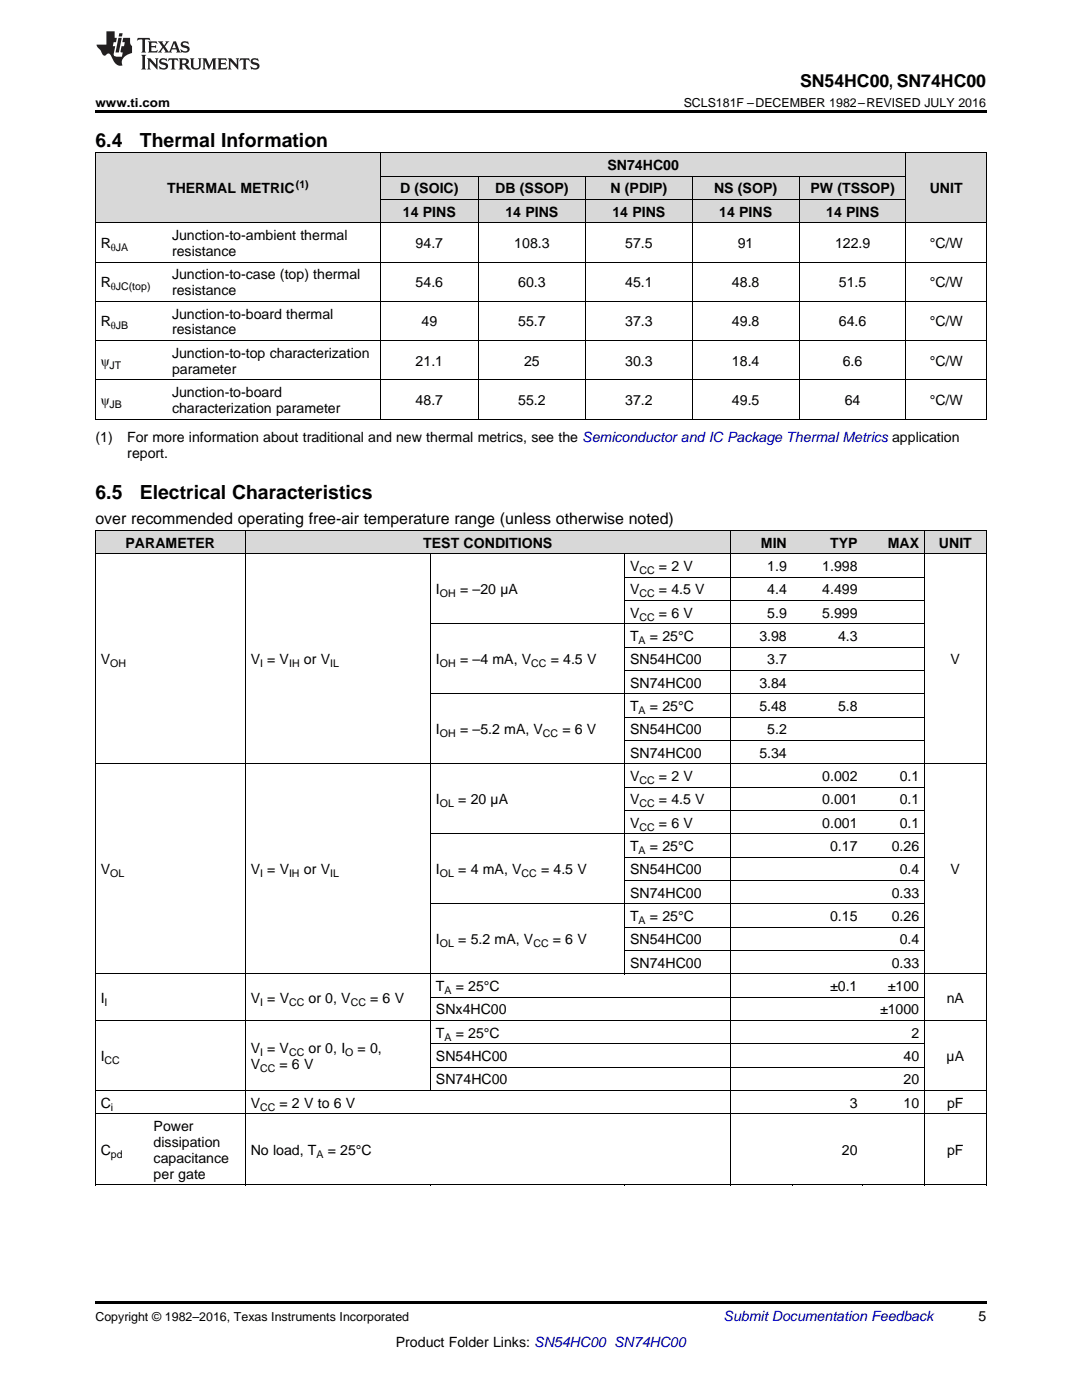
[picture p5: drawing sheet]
<svg xmlns="http://www.w3.org/2000/svg" width="216mm" height="279mm" viewBox="0 0 216 279" stroke-linecap="round" stroke-linejoin="round" font-family="sans-serif">
<defs><g id="words">
<g font-size="3.9">
<text x="19" y="29.3">6.4</text>
<text x="27.9" y="29.3">Thermal Information</text>
<text x="19" y="99.5">6.5</text>
<text x="27.9" y="99.5">Electrical Characteristics</text>
</g>
<text font-size="3.5" x="159.6" y="17.3">SN54HC00, SN74HC00</text>
<text font-size="3.2" x="19" y="104.7">over recommended operating free-air temperature range (unless otherwise noted)</text>
<g font-size="2.8">
<text x="121.2" y="33.9">SN74HC00</text>
<text x="33.3" y="38.6">THERMAL METRIC</text>
<text x="79.8" y="38.6">D (SOIC)</text>
<text x="98.8" y="38.6">DB (SSOP)</text>
<text x="121.8" y="38.6">N (PDIP)</text>
<text x="142.5" y="38.6">NS (SOP)</text>
<text x="161.7" y="38.6">PW (TSSOP)</text>
<text x="185.5" y="38.6">UNIT</text>
<text x="34.3" y="47.9">Junction-to-ambient thermal</text>
<text x="80.4" y="43.3">14 PINS</text>
<text x="100.9" y="43.3">14 PINS</text>
<text x="122.2" y="43.3">14 PINS</text>
<text x="143.5" y="43.3">14 PINS</text>
<text x="164.9" y="43.3">14 PINS</text>
<text x="20.1" y="49.5">R</text>
<text x="34.3" y="51.1">resistance</text>
<text x="82.9" y="49.5">94.7</text>
<text x="102.6" y="49.5">108.3</text>
<text x="124.7" y="49.5">57.5</text>
<text x="147.2" y="49.5">91</text>
<text x="166.6" y="49.5">122.9</text>
<text x="185.5" y="49.5">°C/W</text>
<text x="20.1" y="57.3">R</text>
<text x="34.3" y="55.7">Junction-to-case (top) thermal</text>
<text x="34.3" y="58.9">resistance</text>
<text x="82.9" y="57.3">54.6</text>
<text x="103.4" y="57.3">60.3</text>
<text x="124.7" y="57.3">45.1</text>
<text x="146" y="57.3">48.8</text>
<text x="167.4" y="57.3">51.5</text>
<text x="185.5" y="57.3">°C/W</text>
<text x="20.1" y="65.2">R</text>
<text x="34.3" y="63.6">Junction-to-board thermal</text>
<text x="84.1" y="65.2">49</text>
<text x="103.4" y="65.2">55.7</text>
<text x="124.7" y="65.2">37.3</text>
<text x="146" y="65.2">49.8</text>
<text x="167.4" y="65.2">64.6</text>
<text x="185.5" y="65.2">°C/W</text>
<text x="34.3" y="66.7">resistance</text>
<text x="34.3" y="71.4">Junction-to-top characterization</text>
<text x="20.1" y="73">ψ</text>
<text x="34.3" y="74.6">parameter</text>
<text x="82.9" y="73">21.1</text>
<text x="104.6" y="73">25</text>
<text x="124.7" y="73">30.3</text>
<text x="146" y="73">18.4</text>
<text x="168.2" y="73">6.6</text>
<text x="185.5" y="73">°C/W</text>
<text x="20.1" y="80.8">ψ</text>
<text x="34.3" y="79.2">Junction-to-board</text>
<text x="34.3" y="82.4">characterization parameter</text>
<text x="82.9" y="80.8">48.7</text>
<text x="103.4" y="80.8">55.2</text>
<text x="124.7" y="80.8">37.2</text>
<text x="146" y="80.8">49.5</text>
<text x="168.6" y="80.8">64</text>
<text x="185.5" y="80.8">°C/W</text>
<text x="19" y="88.3">(1)</text>
<text x="25.4" y="88.3">For more information about traditional and new thermal metrics, see the Semiconductor and IC Package Thermal Metrics application</text>
<text x="25.4" y="91.4">report.</text>
<text x="25" y="109.3">PARAMETER</text>
<text x="84.5" y="109.3">TEST CONDITIONS</text>
<text x="125.7" y="114">V</text>
<text x="131.5" y="114">= 2 V</text>
<text x="151.8" y="109.3">MIN</text>
<text x="153.1" y="114">1.9</text>
<text x="164.1" y="114">1.998</text>
<text x="165.6" y="109.3">TYP</text>
<text x="177.2" y="109.3">MAX</text>
<text x="187.4" y="109.3">UNIT</text>
<text x="87" y="118.6">I</text>
<text x="91.8" y="118.6">= –20 µA</text>
<text x="125.7" y="118.6">V</text>
<text x="131.5" y="118.6">= 4.5 V</text>
<text x="153.1" y="118.6">4.4</text>
<text x="164.1" y="118.6">4.499</text>
<text x="125.7" y="123.3">V</text>
<text x="131.5" y="123.3">= 6 V</text>
<text x="153.1" y="123.3">5.9</text>
<text x="164.1" y="123.3">5.999</text>
<text x="125.7" y="128">T</text>
<text x="129.7" y="128">= 25°C</text>
<text x="151.5" y="128">3.98</text>
<text x="167.2" y="128">4.3</text>
<text x="20.1" y="132.6">V</text>
<text x="50" y="132.6">V = V</text>
<text x="60.6" y="132.6">or V</text>
<text x="87" y="132.6">I</text>
<text x="91.8" y="132.6">= –4 mA, V</text>
<text x="109.9" y="132.6">= 4.5 V</text>
<text x="125.7" y="132.6">SN54HC00</text>
<text x="125.7" y="137.3">SN74HC00</text>
<text x="151.5" y="137.3">3.84</text>
<text x="153.1" y="132.6">3.7</text>
<text x="189.7" y="132.6">V</text>
<text x="125.7" y="141.9">T</text>
<text x="129.7" y="141.9">= 25°C</text>
<text x="151.5" y="141.9">5.48</text>
<text x="167.2" y="141.9">5.8</text>
<text x="87" y="146.6">I</text>
<text x="91.8" y="146.6">= –5.2 mA, V</text>
<text x="112.2" y="146.6">= 6 V</text>
<text x="125.7" y="146.6">SN54HC00</text>
<text x="153.1" y="146.6">5.2</text>
<text x="125.7" y="151.2">SN74HC00</text>
<text x="125.7" y="155.9">V</text>
<text x="131.5" y="155.9">= 2 V</text>
<text x="151.5" y="151.2">5.34</text>
<text x="164.1" y="155.9">0.002</text>
<text x="179.5" y="155.9">0.1</text>
<text x="87" y="160.5">I</text>
<text x="91.4" y="160.5">= 20 µA</text>
<text x="125.7" y="160.5">V</text>
<text x="131.5" y="160.5">= 4.5 V</text>
<text x="164.1" y="160.5">0.001</text>
<text x="179.5" y="160.5">0.1</text>
<text x="125.7" y="165.2">V</text>
<text x="131.5" y="165.2">= 6 V</text>
<text x="164.1" y="165.2">0.001</text>
<text x="179.5" y="165.2">0.1</text>
<text x="125.7" y="169.9">T</text>
<text x="129.7" y="169.9">= 25°C</text>
<text x="165.6" y="169.9">0.17</text>
<text x="177.9" y="169.9">0.26</text>
<text x="20.1" y="174.5">V</text>
<text x="50" y="174.5">V = V</text>
<text x="60.6" y="174.5">or V</text>
<text x="87" y="174.5">I</text>
<text x="91.4" y="174.5">= 4 mA, V</text>
<text x="108" y="174.5">= 4.5 V</text>
<text x="125.7" y="174.5">SN54HC00</text>
<text x="125.7" y="179.2">SN74HC00</text>
<text x="177.9" y="179.2">0.33</text>
<text x="179.5" y="174.5">0.4</text>
<text x="189.7" y="174.5">V</text>
<text x="125.7" y="183.8">T</text>
<text x="129.7" y="183.8">= 25°C</text>
<text x="165.6" y="183.8">0.15</text>
<text x="177.9" y="183.8">0.26</text>
<text x="87" y="188.5">I</text>
<text x="91.4" y="188.5">= 5.2 mA, V</text>
<text x="110.3" y="188.5">= 6 V</text>
<text x="125.7" y="188.5">SN54HC00</text>
<text x="179.5" y="188.5">0.4</text>
<text x="87" y="197.8">T</text>
<text x="90.9" y="197.8">= 25°C</text>
<text x="125.7" y="193.1">SN74HC00</text>
<text x="165.7" y="197.8">±0.1</text>
<text x="177.2" y="197.8">±100</text>
<text x="177.9" y="193.1">0.33</text>
<text x="20.1" y="200.1">I</text>
<text x="50" y="200.1">V = V</text>
<text x="61.6" y="200.1">or 0, V</text>
<text x="73.9" y="200.1">= 6 V</text>
<text x="87" y="202.5">SNx4HC00</text>
<text x="175.6" y="202.5">±1000</text>
<text x="188.9" y="200.1">nA</text>
<text x="87" y="207.1">T</text>
<text x="90.9" y="207.1">= 25°C</text>
<text x="181.9" y="207.1">2</text>
<text x="20.1" y="211.8">I</text>
<text x="50" y="210.2">V = V</text>
<text x="50" y="213.4">V</text>
<text x="55.8" y="213.4">= 6 V</text>
<text x="61.6" y="210.2">or 0, I</text>
<text x="71.4" y="210.2">= 0,</text>
<text x="87" y="211.8">SN54HC00</text>
<text x="180.3" y="211.8">40</text>
<text x="188.9" y="211.8">µA</text>
<text x="20.1" y="221.1">C</text>
<text x="50" y="221.1">V</text>
<text x="55.8" y="221.1">= 2 V to 6 V</text>
<text x="87" y="216.4">SN74HC00</text>
<text x="169.5" y="221.1">3</text>
<text x="180.3" y="216.4">20</text>
<text x="180.3" y="221.1">10</text>
<text x="189" y="221.1">pF</text>
<text x="30.7" y="225.7">Power</text>
<text x="20.1" y="230.5">C</text>
<text x="30.7" y="228.9">dissipation</text>
<text x="30.7" y="232.1">capacitance</text>
<text x="50" y="230.5">No load, T</text>
<text x="65.4" y="230.5">= 25°C</text>
<text x="168" y="230.5">20</text>
<text x="189" y="230.5">pF</text>
<text x="30.7" y="235.3">per gate</text>
<text x="195.3" y="263.6">5</text>
<text x="79" y="268.9">Product Folder Links: SN54HC00 SN74HC00</text>
</g>
<text font-size="2.8" fill="#0000c8" x="144.4" y="263.6">Submit Documentation Feedback</text>
<g font-size="2.5">
<text x="19" y="21.4">www.ti.com</text>
<text x="136.4" y="21.4">SCLS181F –DECEMBER 1982–REVISED JULY 2016</text>
<text x="19" y="263.6">Copyright © 1982–2016, Texas Instruments Incorporated</text>
</g>
<g font-size="2.1">
<text x="59" y="37.5">(1)</text>
<text x="22.1" y="50.1">θJA</text>
<text x="22.1" y="57.9">θJC(top)</text>
<text x="22.1" y="65.7">θJB</text>
<text x="21.9" y="73.6">JT</text>
<text x="21.9" y="81.4">JB</text>
<text x="87.8" y="119.2">OH</text>
<text x="127.6" y="114.5">CC</text>
<text x="127.6" y="119.2">CC</text>
<text x="127.6" y="123.9">CC</text>
<text x="127.4" y="128.5">A</text>
<text x="22" y="133.2">OH</text>
<text x="51.9" y="133.2">I</text>
<text x="57.7" y="133.2">IH</text>
<text x="65.9" y="133.2">IL</text>
<text x="87.8" y="133.2">OH</text>
<text x="106" y="133.2">CC</text>
<text x="127.4" y="142.5">A</text>
<text x="87.8" y="147.1">OH</text>
<text x="108.3" y="147.1">CC</text>
<text x="87.8" y="161.1">OL</text>
<text x="127.6" y="156.5">CC</text>
<text x="127.6" y="161.1">CC</text>
<text x="127.6" y="165.8">CC</text>
<text x="127.4" y="170.4">A</text>
<text x="22" y="175.1">OL</text>
<text x="51.9" y="175.1">I</text>
<text x="57.7" y="175.1">IH</text>
<text x="65.9" y="175.1">IL</text>
<text x="87.8" y="175.1">OL</text>
<text x="104.1" y="175.1">CC</text>
<text x="127.4" y="184.4">A</text>
<text x="87.8" y="189.1">OL</text>
<text x="106.4" y="189.1">CC</text>
<text x="20.9" y="200.7">I</text>
<text x="51.9" y="200.7">I</text>
<text x="57.7" y="200.7">CC</text>
<text x="70" y="200.7">CC</text>
<text x="88.7" y="198.4">A</text>
<text x="88.7" y="207.7">A</text>
<text x="20.9" y="212.3">CC</text>
<text x="51.9" y="210.7">I</text>
<text x="51.9" y="213.9">CC</text>
<text x="57.7" y="210.7">CC</text>
<text x="68.9" y="210.7">O</text>
<text x="22.1" y="221.7">i</text>
<text x="51.9" y="221.7">CC</text>
<text x="22.1" y="231.1">pd</text>
<text x="63.1" y="231.1">A</text>
</g>
</g></defs>
<g fill="#d8d8d8">
<path d="M19 105.9h10.6v4.7h-10.6z"/>
<path d="M29.6 105.9h19.4v4.7h-19.4z"/>
<path d="M49 105.9h36.9v4.7h-36.9z"/>
<path d="M85.9 105.9h38.8v4.7h-38.8z"/>
<path d="M124.7 105.9h21.1v4.7h-21.1z"/>
<path d="M145.8 105.9h12.3v4.7h-12.3z"/>
<path d="M158.1 105.9h14.1v4.7h-14.1z"/>
<path d="M172.2 105.9h12.3v4.7h-12.3z"/>
<path d="M184.5 105.9h12.3v4.7h-12.3z"/>
<path d="M19 30.6h14.3v13.9h-14.3z"/>
<path d="M33.3 30.6h42.6v13.9h-42.6z"/>
<path d="M180.8 30.6h16v13.9h-16z"/>
<path d="M75.9 39.9h19.6v4.6h-19.6z"/>
<path d="M95.5 39.9h21.3v4.6h-21.3z"/>
<path d="M116.8 39.9h21.3v4.6h-21.3z"/>
<path d="M138.1 39.9h21.4v4.6h-21.4z"/>
<path d="M159.5 39.9h21.3v4.6h-21.3z"/>
<path d="M75.9 35.2h19.6v4.7h-19.6z"/>
<path d="M95.5 35.2h21.3v4.7h-21.3z"/>
<path d="M116.8 35.2h21.3v4.7h-21.3z"/>
<path d="M138.1 35.2h21.4v4.7h-21.4z"/>
<path d="M159.5 35.2h21.3v4.7h-21.3z"/>
<path d="M75.9 30.6h19.6v4.6h-19.6z"/>
<path d="M95.5 30.6h21.3v4.6h-21.3z"/>
<path d="M116.8 30.6h21.3v4.6h-21.3z"/>
<path d="M138.1 30.6h21.4v4.6h-21.4z"/>
<path d="M159.5 30.6h21.3v4.6h-21.3z"/>
</g>
<g fill="#000">
<path d="M19 22h177.8v.5h-177.8zM19 83.6l.2 .1zM75.8 83.6l.1 .1zM95.4 83.6l.1 .1zM116.7 83.6l.1 .1zM138 83.6l.1 .1zM159.4 83.6l.1 .1zM180.7 83.6l.1 .1zM196.7 83.6l.1 .1zM19 236.5h.2zM48.9 236.5h.1zM85.8 236.5h.1z"/>
<path d="M124.6 236.5h.1zM145.7 236.5h.1zM158 236.5h.1zM172.1 236.5h.1zM184.4 236.5h.1zM196.7 236.5h.1zM19 259.7h177.8v.5h-177.8z"/>
</g>
<g fill="none" stroke="#000" stroke-width=".2">
<path d="M19 30.5h177.8M19.1 30.5v53.2M75.9 30.5v53.2M75.9 39.8h104.9M75.9 35.2h104.9M95.4 35.2v48.5M116.8 35.2v48.5M138.1 35.2v48.5M159.4 35.2v48.5M180.8 30.5v53.2M196.8 30.5v53.2M19 52.3h177.8"/>
<path d="M19 44.5h177.8M19 75.8h177.8M19 68h177.8M19 60.1h177.8M19 83.6h177.8M19 110.5h177.8M19 105.9h177.8M19.1 105.9v130.6M48.9 105.9v130.6M85.9 110.6v107.1M124.6 110.6v83.8M124.7 119.9h59.8"/>
<path d="M124.7 115.2h59.8M145.7 105.9v130.6M184.4 105.9v130.6M196.8 105.9v130.6M85.9 138.5h98.6M85.9 124.5h98.6M124.7 133.8h59.8M124.7 129.2h59.8M19 152.5h177.8M124.7 157.1h59.8M124.7 147.8h59.8M124.7 143.1h59.8"/>
<path d="M85.9 166.4h98.6M124.7 175.7h59.8M124.7 171.1h59.8M124.7 161.8h59.8M19 194.4h177.8M85.9 199h98.6M85.9 180.4h98.6M124.7 189.7h59.8M124.7 185h59.8M19 217.6h177.8M19 203.7h177.8M85.9 213h98.6"/>
<path d="M85.9 208.3h98.6M19 236.5h177.8M19 222.3h177.8"/>
</g>
<g fill="#231f20">
<path d="M27.5 7.6l-.1 .5 .4-.2h.6v.1v2.1l-.2 .4h1l-.3-.4v-2.1l.1-.1h.5l.5 .2-.2-.5zM29.5 8.3l.2 .3v1.5l-.2 .4h1.8l.2-.6a1.04 1.04 0 0 1-1.3 .2v-.7h.6l.3 .2v-.6l-.3 .2h-.6v-.6l.8-.1 .4 .3-.2-.5zM31.5 8.3l.9 1.1-.9 1.1h.8l-.2-.2 .5-.7 .4 .7-.2 .2h1.5l-.1-.2 .1-.4h.9l.1 .4-.2 .2h1l-.3-.3-.7-1.9h-.5l-.9 2-.8-1 .9-1h-.8l.1 .3-.3 .5-.4-.6 .2-.2zM34.7 8.6l.4 1h-.7zM36.3 8.4a.63 .63 0 0 0-.2 .7 .63 .63 0 0 0 .6 .4l.6 .2 .1 .2a.75 .75 0 0 1-.7 .4 .75 .75 0 0 1-.6-.5l.1 .7 .1-.1a1.11 1.11 0 0 0 1.5-.6 1.13 1.13 0 0 0-1.2-.8l-.1-.4a1.04 1.04 0 0 1 1.2 .2l-.2-.5-.1 .1-.5-.2zM28.2 10.9l.2 .4v2.2l-.2 .4h1l-.3-.4v-2.2l.3-.4zM29.3 11.6l.3 .4v1.5l-.3 .4h.8l-.2-.4v-1.3l1.5 1.7v-1.9l.2-.4h-.7l.2 .4v.9l-1.1-1.3zM32 11.8a.62 .62 0 0 0-.2 .7 .62 .62 0 0 0 .6 .4l.6 .1 .1 .3a.76 .76 0 0 1-.7 .3 .76 .76 0 0 1-.6-.4l.1 .7 .1-.1a1.11 1.11 0 0 0 1.5-.6 1.13 1.13 0 0 0-1.2-.8l-.1-.4a1.04 1.04 0 0 1 1.2 .2l-.2-.6-.1 .1-.5-.1zM33.7 11.6l-.2 .6a.61 .61 0 0 1 .8-.3v1.6l-.2 .4h.9l-.2-.4v-1.6a.63 .63 0 0 1 .8 .3l-.2-.6zM35.6 11.6l.3 .4v1.5l-.3 .4h1l-.2-.2v-.8l.5 .2a.76 .76 0 0 0 1.2 .7l-1-1a.58 .58 0 0 0 .6-.5 .58 .58 0 0 0-.5-.6zM36.4 11.9h.1a.45 .45 0 0 1 .5 .1 .45 .45 0 0 1 .1 .5l-.7 .2zM37.9 11.6l.2 .2a2.17 2.17 0 0 0 .3 1.9 .99 .99 0 0 0 1.6-.6v-1.1l.2-.4h-.7l.2 .2a1.92 1.92 0 0 1-.2 1.8 .6 .6 0 0 1-.9-.5v-1.1l.2-.4zM40.4 11.6l.2 .4v1.5l-.2 .4h.7l-.2-.4v-1.4l.8 1.8 .8-1.8v1.4l-.2 .4h.9l-.2-.4v-1.5l.2-.4h-.8l-.6 1.5-.6-1.5zM43.4 11.6l.2 .4v1.5l-.2 .4h1.8l.2-.6a1.04 1.04 0 0 1-1.3 .1v-.6h.5l.4 .2v-.6l-.4 .2h-.5v-.7h.8l.3 .3-.1-.6zM45.5 11.6l.2 .4v1.5l-.2 .4h.7l-.2-.4v-1.3l1.5 1.7v-1.9l.2-.4h-.7l.2 .4v.9l-1.1-1.3zM47.9 11.6l-.1 .6a.61 .61 0 0 1 .8-.3v1.6l-.3 .4h1l-.3-.4 .1-1.6a.63 .63 0 0 1 .7 .3l-.1-.6zM50.2 11.8a.62 .62 0 0 0-.2 .7 .62 .62 0 0 0 .6 .4l.6 .1 .2 .3a.76 .76 0 0 1-.8 .3 .76 .76 0 0 1-.6-.4l.1 .7 .2-.1a1.11 1.11 0 0 0 1.5-.6 1.13 1.13 0 0 0-1.3-.8l-.1-.4a1.04 1.04 0 0 1 1.2 .2l-.1-.6-.2 .1-.5-.1z"/>
<path d="M21.2 6.3v2.6h-1.9l.1 .4 .7 .9a.91 .91 0 0 0 1 .8 .56 .56 0 0 1 .5-.3 .56 .56 0 0 1 .5 .3l.4 .8a1.53 1.53 0 0 0 1.9 1.2 1.54 1.54 0 0 1 1-2.1l.9-.3v-1.4a1.52 1.52 0 0 1-.3-1.6h-1.4l-.2 .8h.5l-.2 .8h-.4l-.2 1v.2l.4 .1-.2 .8a1.93 1.93 0 0 1-1.6-.3l.3-1.8h-.5l.2-.8h.4l.2-.8h-.4v-1.3zM23.6 7.6l-.6 2.9h.7l.6-2.9zM23.8 6.6l-.1 .7h.6l.2-.7z"/>
</g>
<use href="#words"/>
</svg>
